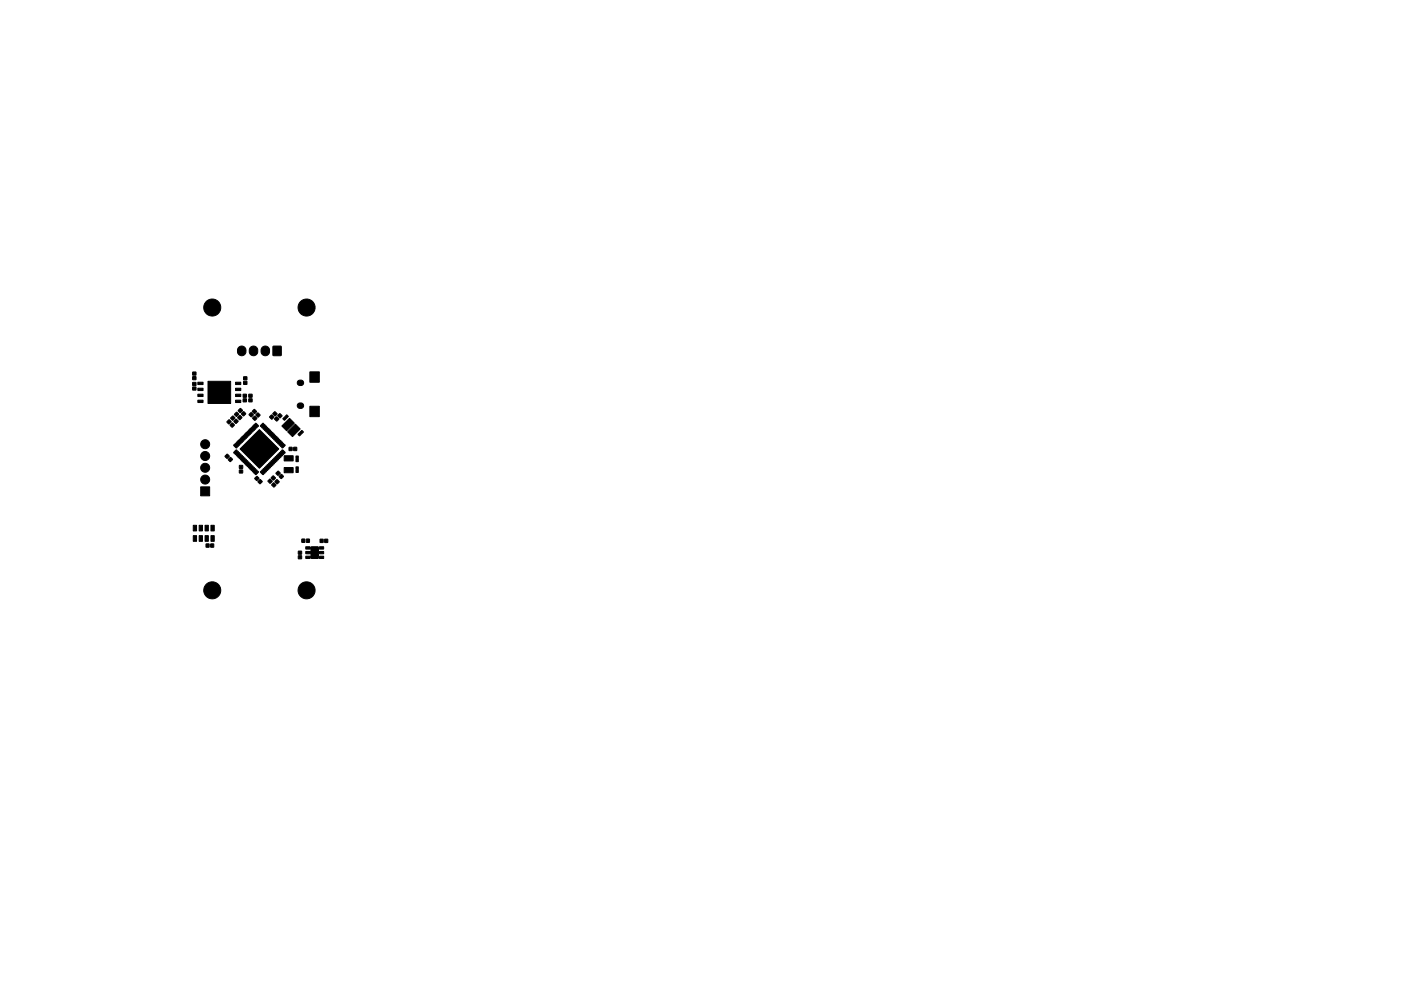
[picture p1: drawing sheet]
<svg xmlns="http://www.w3.org/2000/svg" width="297mm" height="210mm" viewBox="0 0 297 210" stroke-linecap="round" stroke-linejoin="round" font-family="sans-serif">
<g fill="#000" stroke="#000" stroke-width=".21">
<path d="M40.9 79.9h.6v.6h-.6zM40.9 79h.6v.6h-.6zM51.7 80h.6v.6h-.6zM57.9 73.5h1.7v1.9h-1.7zM40.9 82.1h.6v.6h-.6zM40.9 81.2h.6v.6h-.6zM41.9 84.9h1.2v.5h-1.2zM41.9 83.6h1.2v.5h-1.2zM41.9 82.4h1.2v.5h-1.2zM41.9 81.1h1.2v.5h-1.2zM47.7 96.7l.5-.4 .4 .5-.5 .5zM48.5 89.1l.5 .4-.5 .5-.4-.5z"/>
<path d="M48.8 97.1l.5 .4-.5 .5-.4-.5zM44.1 80.9h4.8v4.7h-4.8zM49.2 89.8l.5 .4-.5 .5-.4-.5zM49.3 88.3l.5 .4-.5 .5-.4-.5zM50 89l.5 .4-.5 .5-.4-.5zM49.6 95.9l.4-.4h.2l4.6 4.5v.2l-.7 .5-4.5-4.6zM49.7 87.8l.5-.4 .4 .5-.5 .5zM50.4 88.5l.5-.4 .4 .5-.5 .5zM50.5 87l.5-.4 .4 .5-.5 .5zM49.9 84.9h1.2v.5h-1.2zM49.9 83.6h1.2v.5h-1.2zM49.9 82.4h1.2v.5h-1.2z"/>
<path d="M49.9 81.1h1.2v.5h-1.2zM50.8 99.7h.6v.6h-.6zM50.8 98.8h.6v.6h-.6zM51.2 87.7l.5-.4 .4 .5-.5 .5zM51.6 84.6h.6v.6h-.6zM51.6 83.7h.6v.6h-.6zM51.7 80.9h.6v.6h-.6zM52.8 87.9l.5-.4 .4 .5-.4 .4zM52.8 84.6h.6v.6h-.6zM52.8 83.7h.6v.6h-.6zM53.5 87.2l.4-.4 .5 .5-.5 .5zM53.6 88.6l.4-.3 .5 .5-.5 .4z"/>
<path d="M50.2 93.8l3.9-4 .7 .5v.2l-4.7 4.5-.6-.5zM54.3 88l.4-.4 .5 .5-.5 .4zM55.2 90.3l.5-.5h.2l4.5 4.6v.2l-.4 .4h-.2l-4.6-4.5zM57.5 88.1l.6 .4-.5 .4-.5-.4zM58.2 87.4l.6 .4-.5 .5-.5-.5zM58.2 88.8l.5-.4 .4 .5-.4 .4zM58.5 100.3l.5-.4 .4 .5-.5 .5zM55 91.1l4.1 4.1-4.1 4.2-4.1-4.2zM58.9 88.1l.4-.4 .5 .5-.5 .5zM55.2 100l4.6-4.5 .6 .4v.2l-4.5 4.6-.7-.5zM60 88.8l.8-.8 .3 .3-.8 .9zM61.3 94.9h.6v.7h-.6z"/>
<path d="M60.2 96.7h2v1.1h-2zM59.8 90.4l1.6-1.6 1 1-1.6 1.6zM62.3 94.9h.6v.7h-.6zM62.8 99.1h.4v1.1h-.4zM62.8 96.8h.4v1.1h-.4zM62.6 90l1 1-1.6 1.6-1-1zM63.2 80.8l.6-.2a.58 .58 0 0 1 .6 .6 .58 .58 0 0 1-.6 .6h-.2a.58 .58 0 0 1-.5-.4 .58 .58 0 0 1 .1-.6zM63.5 91.8l.5-.5 .3 .3-.8 .9-.3-.4zM65.7 86.2h2v2.2h-2zM65.7 78.9h2v2.2h-2zM41 113.6h.7v1.2h-.7zM41 111.4h.7v1.2h-.7z"/>
<path d="M42.2 113.6h.7v1.2h-.7zM42.2 111.4h.7v1.2h-.7zM43.5 113.6h.7v1.2h-.7zM43.5 111.4h.7v1.2h-.7zM43.7 115.4h.6v.7h-.6zM42.5 103.3h2v1.9h-2zM44.7 115.4h.6v.7h-.6zM44.7 113.6h.7v1.2h-.7zM44.7 111.4h.7v1.2h-.7zM54.4 101.1l.5 .4-.5 .5-.4-.5zM55.1 101.8l.5 .4-.5 .5-.4-.5zM56.8 102l.5-.4 .4 .5-.4 .4z"/>
<path d="M57.5 101.3l.4-.4 .5 .5-.5 .5zM57.6 102.8l.5-.4 .4 .5-.4 .4zM58.6 101.8l.6 .4-.4 .5-.5-.5zM59.2 101l.5-.4 .4 .5-.5 .5zM60.2 99.2h2v1.1h-2zM63.3 117.9h.6v.6h-.6zM63.3 117h.6v.6h-.6zM64 114.4h.6v.7h-.6zM65 114.4h.6v.7h-.6zM64.8 116h.9l.2 .1 .2-.1h1.2l.3 .1 .2-.1h.8v.5h-1l-.1 .4 .2 .2 .9-.1v.5h-1l-.1 .4 .2 .2 .9-.1v.5h-.8l-.2-.1-.2 .1h-1.3l-.3-.1-.1 .1h-.8l-.1-.5h1.1v-.4l-.1-.2-.9 .1-.1-.5h1.1v-.4l-.1-.2-.9 .1zM67.9 114.4h.6v.7h-.6zM68.8 114.4h.7v.7h-.7z"/>
<circle cx="45" cy="65.2" r="1.81"/>
<circle cx="51.2" cy="74.4" r=".99"/>
<circle cx="53.7" cy="74.4" r=".99"/>
<circle cx="56.2" cy="74.4" r=".99"/>
<circle cx="65" cy="65.2" r="1.81"/>
<circle cx="43.5" cy="94.2" r=".96"/>
<circle cx="43.5" cy="96.7" r=".96"/>
<circle cx="43.5" cy="99.2" r=".96"/>
<circle cx="63.7" cy="86.1" r=".65"/>
<circle cx="43.5" cy="101.7" r=".96"/>
<circle cx="45" cy="125.2" r="1.81"/>
<circle cx="65" cy="125.2" r="1.81"/>
</g>
</svg>
